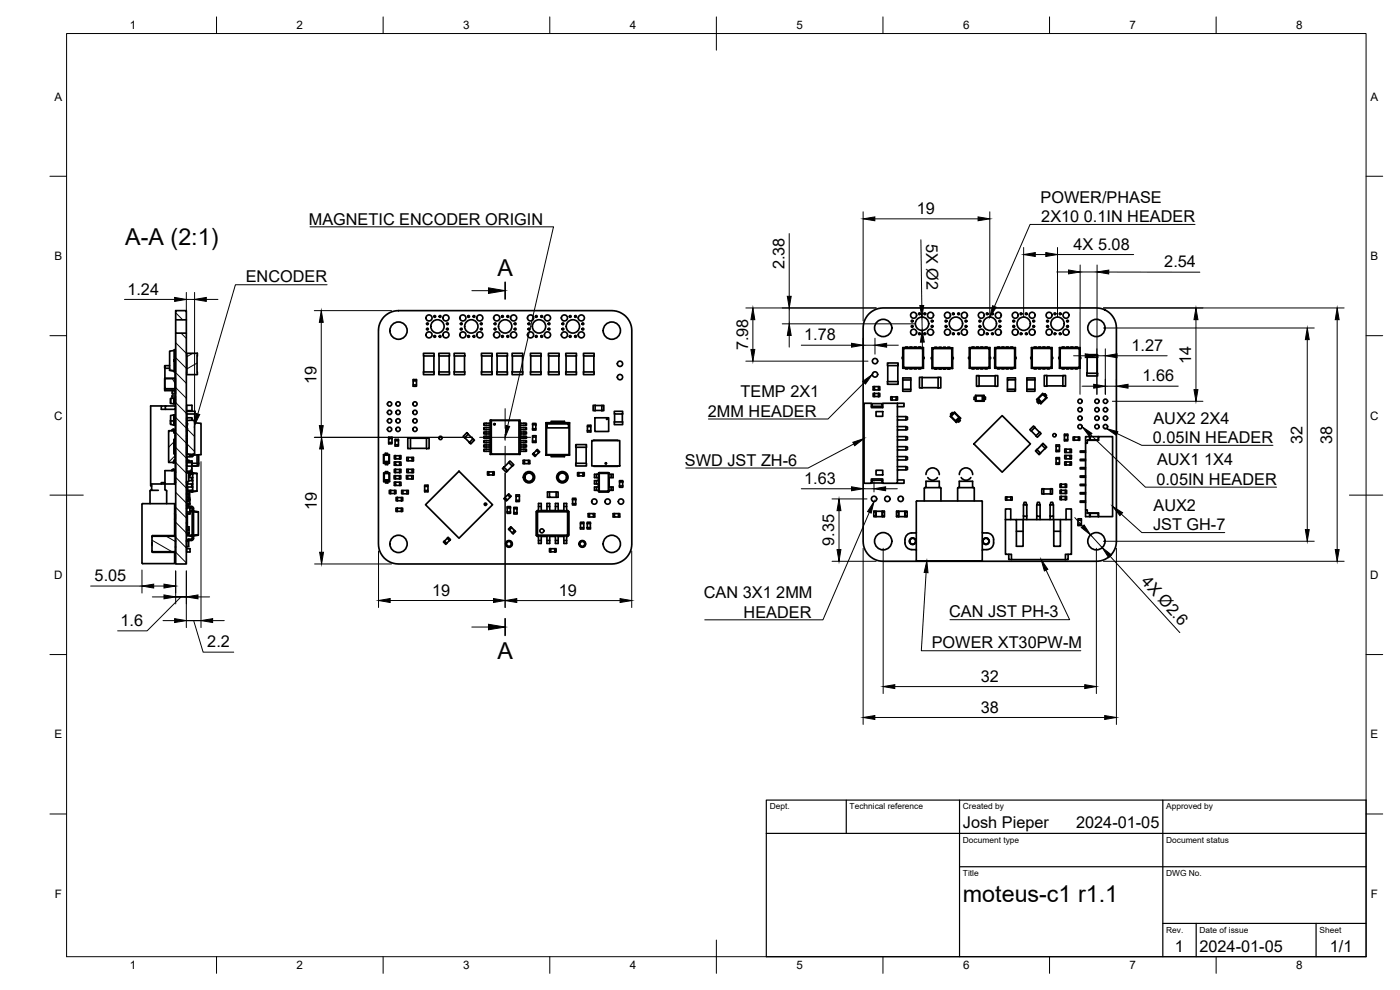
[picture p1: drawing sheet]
<svg xmlns="http://www.w3.org/2000/svg" width="420mm" height="297mm" viewBox="0 0 420 297" stroke-linecap="round" stroke-linejoin="round" font-family="sans-serif">
<defs><g id="words">
<g font-size="7">
<text x="37.6" y="73.5">A-A (2:1)</text>
<text x="149.3" y="82.7">A</text>
<text x="149.3" y="197.6">A</text>
<text x="289" y="270.6">moteus-c1 r1.1</text>
</g>
<g font-size="4.9">
<text x="275.2" y="64.2">19</text>
<text x="312.3" y="60.8">POWER/PHASE</text>
<text x="92.7" y="67.4">MAGNETIC ENCODER ORIGIN</text>
<text x="312.5" y="66.6">2X10 0.1IN HEADER</text>
<text x="277.9" y="73.1" transform="rotate(89 277.9 73.1)">5X Ø2</text>
<text x="322.2" y="74.9">4X 5.08</text>
<text x="235.4" y="80.8" transform="rotate(-90 235.4 80.8)">2.38</text>
<text x="349.4" y="80.2">2.54</text>
<text x="38.2" y="88.4">1.24</text>
<text x="73.8" y="84.7">ENCODER</text>
<text x="224.5" y="105.1" transform="rotate(-90 224.5 105.1)">7.98</text>
<text x="241.3" y="102.1">1.78</text>
<text x="339.6" y="105.4">1.27</text>
<text x="357.5" y="109.3" transform="rotate(-90 357.5 109.3)">14</text>
<text x="95" y="115.1" transform="rotate(-90 95 115.1)">19</text>
<text x="222.2" y="119.2">TEMP 2X1</text>
<text x="342.9" y="114.4">1.66</text>
<text x="212.4" y="125">2MM HEADER</text>
<text x="346.2" y="127.1">AUX2 2X4</text>
<text x="346" y="132.9">0.05IN HEADER</text>
<text x="390.9" y="133.1" transform="rotate(-90 390.9 133.1)">32</text>
<text x="399.8" y="133.1" transform="rotate(-90 399.8 133.1)">38</text>
<text x="205.6" y="139.7">SWD JST ZH-6</text>
<text x="347.2" y="139.6">AUX1 1X4</text>
<text x="241.3" y="145.2">1.63</text>
<text x="347" y="145.4">0.05IN HEADER</text>
<text x="95.1" y="153.1" transform="rotate(-90 95.1 153.1)">19</text>
<text x="346.2" y="153.2">AUX2</text>
<text x="346" y="159.1">JST GH-7</text>
<text x="250.3" y="163.8" transform="rotate(-90 250.3 163.8)">9.35</text>
<text x="28.4" y="174.4">5.05</text>
<text x="129.7" y="178.7">19</text>
<text x="167.7" y="178.7">19</text>
<text x="211.2" y="179.4">CAN 3X1 2MM</text>
<text x="342.3" y="174.7" transform="rotate(48 342.3 174.7)">4X Ø2.6</text>
<text x="223.2" y="185.3">HEADER</text>
<text x="284.9" y="185.2">CAN JST PH-3</text>
<text x="36.2" y="187.8">1.6</text>
<text x="62.2" y="194.3">2.2</text>
<text x="279.6" y="194.5">POWER XT30PW-M</text>
<text x="294.3" y="204.5">32</text>
<text x="294.3" y="213.8">38</text>
<text x="289" y="248.5">Josh Pieper</text>
<text x="323" y="248.5">2024-01-05</text>
<text x="352.6" y="285.7">1</text>
<text x="360" y="285.5">2024-01-05</text>
<text x="399.1" y="285.7">1/1</text>
</g>
<g font-size="3.5">
<text x="39" y="8.8">1</text>
<text x="89" y="8.8">2</text>
<text x="139" y="8.8">3</text>
<text x="189" y="8.8">4</text>
<text x="239" y="8.8">5</text>
<text x="289" y="8.8">6</text>
<text x="339" y="8.8">7</text>
<text x="389" y="8.8">8</text>
<text x="16.3" y="30.2">A</text>
<text x="411.3" y="30.2">A</text>
<text x="16.3" y="78">B</text>
<text x="411.3" y="78">B</text>
<text x="16.2" y="125.9">C</text>
<text x="411.2" y="125.9">C</text>
<text x="16.2" y="173.7">D</text>
<text x="411.2" y="173.7">D</text>
<text x="16.3" y="221.6">E</text>
<text x="411.3" y="221.6">E</text>
<text x="16.4" y="269.4">F</text>
<text x="411.4" y="269.4">F</text>
<text x="39" y="290.8">1</text>
<text x="89" y="290.8">2</text>
<text x="139" y="290.8">3</text>
<text x="189" y="290.8">4</text>
<text x="239" y="290.8">5</text>
<text x="289" y="290.8">6</text>
<text x="339" y="290.8">7</text>
<text x="389" y="290.8">8</text>
</g>
<g font-size="2.5">
<text x="231" y="242.9">Dept.</text>
<text x="255" y="242.9">Technical reference</text>
<text x="289" y="242.9">Created by</text>
<text x="350" y="242.9">Approved by</text>
<text x="289" y="252.8">Document type</text>
<text x="350" y="252.8">Document status</text>
<text x="289" y="262.9">Title</text>
<text x="350" y="262.9">DWG No.</text>
<text x="350" y="279.9">Rev.</text>
<text x="360" y="279.9">Date of issue</text>
<text x="396" y="279.9">Sheet</text>
</g>
</g></defs>
<!-- layer: Visible -->
<g fill="none" stroke="#000" stroke-width=".51">
<path d="M52.7 100h3.2v69.2h-3.2zM52.7 93.2h3.2v2.8h-3.2zM52.7 96v4M55.9 96v4M115.3 95l2.3-1.5 2-.3h64a6 6 0 0 1 6 6v64a6 6 0 0 1-6 6h-64a6 6 0 0 1-6-6v-64l.3-2zM260.8 94.2l2.3-1.5 1.9-.3h64a6 6 0 0 1 6 6v64a6 6 0 0 1-6 6h-64a6 6 0 0 1-6-6v-64l.4-2zM49.4 116.6h3.2M49.5 110.5v3M49.5 113.5h3M49.5 113.5l-.1 3.7h3.1M49.6 116.6v-3h2.9v3M50.9 109.7h-1.5v.8h1.5"/>
<path d="M50.9 111.1l1.4 .2M50.9 111.1l1.4 .2v.2h.3v-.2M51.2 119.7v1.2M51.2 119.6l1-.2v1.8l-1-.2zM51.6 118.9v.6M51.6 118.8h1M51.7 118.8h-.1M51.7 117.2l.1 .4M51.8 117.6v.6l.8-.1M52.2 119.4h.3v.6M52.3 105.2l.3-.1v2.9h-.3v.4h.3v2.9h-.3zM52.3 111.5h.3"/>
<path d="M52.3 108h.3v.4h-.3zM52.3 120h.3v.7h-.3zM52.5 119.8h.1M52.5 111.6v1.9M52.5 117.2v.4M52.5 113.5l.1 4.6M52.5 117.6l.1 .1M52.6 118.8h.1M52.6 119.9v.1M52.6 117.1l-.1 .1M52.6 118.9v.9M52.6 105.1v-.2h-.3v.3l-1.4 .2v5.7"/>
<path d="M56 106h3.2v6.4h-3.2zM124 114.3v-.4h1v.4M124 114.3h1v1.6h-1zM124 115.5h1M127.1 106h3.2v.8h-3.2zM127.2 106.8l-.1 5.6h3.2v-.8M127.2 111.6h3.1M130.2 106.8v4.8M131.7 106h3.2v.8h-3.2zM131.8 106.8l-.1 5.6h3.2v-.8h-3.1M134.8 106.8v4.8M136.3 106h3.2v.8h-3.2z"/>
<path d="M136.4 106.8l-.1 5.6h3.2v-.8h-3.1M139.4 106.8v4.8M144.5 106h3.2v.8h-3.2zM144.6 106.8l-.1 5.6h3.2v-.8h-3.1M147.6 106.8v4.8M149.1 106h3.2v.8h-3.2zM149.2 106.8l-.1 5.6h3.2v-.8h-3.1M152.2 106.8v4.8M153.7 106h3.2v.8h-3.2zM153.8 106.8l-.1 5.6h3.2v-.8h-3.1M156.8 106.8v4.8M159.2 106h3.2v.8h-3.2z"/>
<path d="M159.3 106.8l-.1 5.6h3.2v-.8M159.3 111.6h3.1M162.3 106.8v4.8M164.6 106h3.2v.8h-3.2zM164.7 106.8l-.1 5.6h3.2v-.8h-3.1M167.7 106.8v4.8M169.8 106h3.2v.8h-3.2zM169.9 106.8l-.1 5.6h3.2v-.8h-3.1M172.9 106.8v4.8M175.1 106h3.2v.8h-3.2zM175.2 106.8l-.1 5.6h3.2v-.8h-3.1M178.2 106.8v4.8"/>
<path d="M262 118h.4v1h-.4zM262.4 116h-.4v1h.4M262.4 116h1.6v1h-1.6zM262.4 119h1.2M262.4 118.1h1.2M263.6 118v1M263.6 118h.4v1h-.4M263.6 116v1M266.3 108.9h3.2v.8h-3.2zM266.4 109.7l-.1 5.6h3.2v-.8h-3.1M267.7 119l1.2 .1M267.7 119.1v.9"/>
<path d="M267.7 119h-.4v1h.4M268.9 119h.4v1h-.4zM269.5 109.7v4.8M270.7 107.2h.3v.4h-.3zM270.9 107.6v2.9h.9M270.9 114v-.6h2.4v.6M270.9 114h2.4v3.4h-2.4zM270.9 104.3l.3 .2M270.9 116.8h2.4M271.2 104.5h5.7v5.8h-5.7zM271.2 110.3l-.3 .2M271.8 104.3h-.9v2.9"/>
<path d="M271.8 104.1h.6v.3h-.6zM271.8 110.5h.6v.2h-.6zM272.4 110.5h.7M272.4 104.3h.7M273.1 104.1h.6v.3h-.6zM273.1 110.5h.6v.2h-.6zM273.7 110.5h.7M273.7 104.3h.7M274.4 104.1h.6v.3h-.6zM274.4 110.5h.6v.2h-.6zM275 110.5h.7M275 104.3h.7"/>
<path d="M275.7 104.1h.6v.3h-.6zM275.7 110.5h.6v.2h-.6zM276.3 104.3h.8v2.9M276.7 113.3v3.1h-.8v-3.2l5.6 .1M276.7 116.3h4.8M276.9 110.3l.2 .2M277.1 107.2h.2v.4h-.2zM277.1 107.6v2.9h-.8M277.1 104.3l-.2 .2M279.7 107.7v2.9h.8M279.7 104.4l.2 .2M279.7 107.3h-.2v.4h.2"/>
<path d="M279.7 107.3v.4M279.9 104.6h5.7v5.7h-5.7zM279.9 110.3l-.2 .3M280.5 104.4h-.8v2.9M280.5 110.5h.7v.3h-.7zM280.5 104.4v-.2h.7v.2M280.5 104.4h4.6M281.2 110.6h.6M281.5 113.2h.8v3.2h-.8zM281.8 110.5h.7v.3h-.7zM281.8 104.4v-.2h.7v.2M282.5 110.6h.6"/>
<path d="M283.1 110.5h.7v.3h-.7zM283.1 104.4v-.2h.7v.2M283.8 110.6h.6M284.4 110.5h.7v.3h-.7zM284.4 104.4v-.2h.7v.2M285.1 104.4h.8v2.9M285.6 110.3l.3 .3M285.8 107.3h.3v.4h-.3zM285.9 107.7v2.9h-.8M285.9 104.4l-.3 .2M290.7 107.2h.2v.4h-.2zM290.9 107.6v2.9h.8"/>
<path d="M290.9 104.3l.2 .2M291.1 104.5h5.8v5.8h-5.8zM291.1 110.3l-.2 .2M291.7 104.3h-.8v2.9M291.7 110.5h.7v.2h-.7zM291.7 104.1h.7v.3h-.7zM292.4 110.5h.6M292.4 104.3h.6M292.8 119.2h-.5v.7h.5M292.8 118.6v1.8M292.9 118.8h2.3v1.4h-2.3zM293 110.5h.7v.2h-.7z"/>
<path d="M293 104.1h.7v.3h-.7zM293.1 112.7h.7v3.2h-.7zM293.7 110.5h.6M293.7 104.3h.6M293.8 115.8l5.6 .1v-3.2h-.8v3.1M293.8 112.8h4.8M294.3 110.5h.7v.2h-.7zM294.3 104.1h.7v.3h-.7zM294.8 118.9h.2v1.2h-.2zM295 110.5h.6M295 104.3h.6M295.2 118.8l.1-.2v1.8"/>
<path d="M295.3 118.6h-2.5l.1 .2M295.3 119.2h.4v.7h-.4M295.6 110.5h.7v.2h-.7zM295.6 104.1h.7v.3h-.7zM296.3 104.3h.8v2.9M296.9 110.3l.2 .2M297.1 107.2h.2v.4h-.2zM297.1 107.6v2.9h-.8M297.1 104.3l-.2 .2M298.3 107.2h.3v.4h-.3zM298.5 107.6v2.9h.9M298.5 104.3l.3 .2"/>
<path d="M298.8 104.5h5.7v5.8h-5.7zM298.8 110.3l-.3 .2M299.4 104.3h-.9v2.9M299.4 104.1h.6v.3h-.6zM299.4 110.5h.6v.2h-.6zM300 110.5h.7M300 104.3h.7M300.7 104.1h.6v.3h-.6zM300.7 110.5h.6v.2h-.6zM301.3 110.5h.7M301.3 104.3h.7M302 104.1h.6v.3h-.6z"/>
<path d="M302 110.5h.6v.2h-.6zM302.3 114v-.6h2.4v.6M302.3 114h2.4v3.4h-2.4zM302.3 116.8h2.4M302.6 110.5h.7M302.6 104.3h.7M303.3 104.1h.6v.3h-.6zM303.3 110.5h.6v.2h-.6zM303.9 104.3h.8v2.9M304.5 110.3l.2 .2M304.7 107.2h.2v.4h-.2zM304.7 107.6v2.9h-.8"/>
<path d="M304.7 104.3l-.2 .2M308.2 114v-.6h2.4v.6M308.2 114h2.4v3.4h-2.4zM308.2 116.8h2.4M309.5 107.6v2.9h.9M309.5 104.3l.3 .2M309.6 107.2h-.2v.4h.2M309.6 107.2v.4M309.8 104.5h5.7v5.8h-5.7zM309.8 110.3l-.3 .2M310.4 104.3h-.9v2.9M310.4 104.1h.6v.3h-.6z"/>
<path d="M310.4 110.5h.6v.2h-.6zM311 110.5h.7M311 104.3h.7M311.1 119.9l1.3 1.2v-.2M311.5 119.9l.2-.2 .8 .9-.1 .2zM311.7 104.1h.6v.3h-.6zM311.7 110.5h.6v.2h-.6zM312.3 110.5h.7M312.3 104.3h.7M312.9 118.3l1.1 1-1.6 1.6-1.1-1zM312.9 118.3v-.2l-1.8 1.8h.2M312.9 118.1l1.3 1.2"/>
<path d="M313 104.1h.6v.3h-.6zM313 110.5h.6v.2h-.6zM313.3 118.4l.3-.3 .5 .5-.3 .3M313.6 110.5h.7M313.6 104.3h.7M314 119.3h.2l-1.8 1.8M314.2 112.7v3.2h-.8v-3.2h5.6M314.2 115.8h4.8M314.3 104.1h.6v.3h-.6zM314.3 110.5h.6v.2h-.6zM314.9 104.3h.8v2.9M315.5 110.3l.2 .2"/>
<path d="M315.7 107.2h.2v.4h-.2M315.7 107.2v.4M315.7 107.6v2.9h-.8M315.7 104.3l-.2 .2M317.9 107.6v2.9h.9M317.9 104.3l.3 .2M318 107.2h-.2v.4h.2M318 107.2v.4M318.2 104.5h5.7v5.8h-5.7zM318.2 110.3l-.3 .2M318.8 104.3h-.9v2.9M318.8 110.5h.6v.2h-.6z"/>
<path d="M318.8 104.1h.6v.3h-.6zM319 112.7h.8v3.2h-.8zM319.4 110.5h.7M319.4 104.3h.7M320.1 110.5h.6v.2h-.6zM320.1 104.1h.6v.3h-.6zM320.7 110.5h.7M320.7 104.3h.7M321.4 110.5h.6v.2h-.6zM321.4 104.1h.6v.3h-.6zM322 110.5h.7M322 104.3h.7"/>
<path d="M322.7 110.5h.6v.2h-.6zM322.7 104.1h.6v.3h-.6zM323.3 104.3h.8v2.9M323.9 110.3l.2 .2M324.1 107.2h.2v.4h-.2M324.1 107.2v.4M324.1 107.6v2.9h-.8M324.1 104.3l-.2 .2M326.2 106.4h3.2v.8h-3.2zM326.3 107.2l-.1 5.6h3.2v-.8h-3.1M329.3 107.2v4.8M48.4 121.8h-3.2v24h.3"/>
<path d="M49.6 121.8h3v1h-3zM49.6 121.8h-1.2v1h1.2M50.6 129.2h2l-.4 .1v.6h.4v1.9h-.4v4.4h.4v1.9h-.4v.6l.4 .1h-2zM51.2 127.2h.1M51.2 120.9h.1M51.2 126.3v.9M51.2 126.1v.2M51.2 126.3h1v1.3l-1-.3v-2.6l1-.2v1.8h.4v.7M51.6 129.2l.5-.4 .5 .4M51.8 138.8h.3M51.9 138.7h.4M52.1 128.8l-.6 .4"/>
<path d="M52.2 124.5h.3v2.2h-.2v.3h.3M52.2 138.1h.4v.6h-.4zM52.2 131.8h.4v4.4h-.4zM52.2 129.3h.4v.6h-.4zM52.3 127v.5h.3v-.5M52.5 129.2l-.4-.2-.3 .2M52.5 124.6v.6M52.5 120.7v.5h-.3M52.5 127.5l-.3 .1M52.5 125.7h.1M52.6 129.2v.1M52.6 120.7l-.1 .1"/>
<path d="M52.6 138h.1M52.6 125.2v1.1l-.1-.3M52.6 136.2v1.8M52.6 129.9v1.9M52.6 122.8v1.8M52.6 127.5v1.7M52.6 138.7v2.7M56 139.8l.1 .1M56 136.9l.1 .1M56 135.8h.1M56 128.9v.2M56 126.6v.1"/>
<path d="M56 134.3l.1 .2M56 134.3v.5M56 126.7v.3M56 127.6v.7M56 129v.6M56 130.2v.7M56 131.5v.7M56 132.8v.7M56 134.1v.2M56 138.4l.1 1.5M56 139.9h.1M56 132.6v.1"/>
<path d="M56 131.1h.1M56 138.3h1.6v1.6M56 135.1h.1M56 134.9h.1M56 132.4h.1M56 121.6h1.6v1.6h-1.6zM56 136.3h.5M56.1 136.3h-.1M56.1 136h-.1M56.1 139.9l-.1 1.5M56.1 124.2l-.1 2.5M56.1 124.2l-.1-.8h2.5l-.1 .8"/>
<path d="M56.1 137v1.1M56.1 137.6l-.1 .5M56.1 130.7h.1M56.1 124.2h2.3M56.1 130.7l-.1 .1M56.1 136l-.1-.6v1.5M56.1 126.2h2.3v10.1l-2.3-.1zM56.1 134.8v.6M56.1 133.5v.6M56.1 130.9v1.9M56.1 129.6v.6M56.1 128.3v.6"/>
<path d="M56.1 127v.6M56.1 138.8h1.4M56.2 137h.1M56.7 138.3v-.2h-.7v.3M57 136.9v.1M57 136.6l.9 .1-.3 .3h-1.6M57 136.3v.6M57.5 139.9h-1.4M57.5 139.8l.1 .1M57.5 138.8h.1M57.6 139.9v1.5h-1.6M57.6 138.7l-1.6 .1"/>
<path d="M57.6 138.8v1.1M57.6 138.7v.1M57.6 125.7v.2M57.6 126.1v-.7h-1.6l.1 .9M58 136.3v.3l-1-.1M58.4 126.9l1.9 .1v9.4l-2.3 .2M58.4 124.2v2.4M58.4 126.6l.1 .3M59.1 136.5v2.5M59.6 136.4v3.4h-2h1.6v-.8h-1.6M59.6 138.9v.3M115.1 136.4h1.8"/>
<path d="M115.3 136.6h1.4v2.2h-1.4zM115.3 136.6l-.2-.2v2.6l.2-.2M115.4 138.5h1.2v.2h-1.2zM115.6 136.4v-.4h.7v.4M115.6 139v.4h.7v-.4M116.6 131.6v-.4h1v.4M116.6 131.6h1v1.6h-1zM116.6 132.8h1M116.7 138.8l.2 .2h-1.8M116.7 136.6l.2-.2v2.6M118.6 132.2v-.4h1v.4M118.6 132.2h1v1.6h-1z"/>
<path d="M118.6 133.4h1M118.7 138.6h-.4v1h.4M118.7 138.6h1.6v1h-1.6zM118.7 136.7v1h-.4v-1h1.6M118.7 137.7h1.2M119.9 136.7h.4v1h-.4zM119.9 138.6v1M122.1 137.3h1.6v1h-1.6zM122.5 137.3v1M123.2 131.5v3.1h-.8v-3.2l5.6 .1M123.2 134.5h4.8M123.7 137.3h.4v1h-.4"/>
<path d="M128 131.4h.8v3.2h-.8zM139.5 131.3l1.4 1.4M140.5 130.3l-1.1 1.1-.4-.5 1.1-1.1 1.8 1.9M140.8 132.8l1.2-1.2 .4 .5-1.1 1.1zM147.1 127h-1.9v.6h1.9M147.1 128.3h-1.9v.6h1.9M147.1 129.6h-1.9v.6h1.9M147.1 130.9h-1.9v.6h1.9M147.1 132.2h-1.9v.6h1.9M147.1 133.5h-1.9v.6h1.9M147.1 134.8h-1.9v.6h1.9M147.1 126.1v10.2"/>
<path d="M147.4 126.2h8.3v10.1h-8.3zM147.4 136.3h-.3h9h-.4M152.7 138.8l-1.4 1.4M153.7 139.8l-1.1-1.1 .5-.4 1.1 1.2-1.9 1.7M155.7 126.2l.4-.1v10.2M156.1 126.1h-9l.3 .1M156.1 134.8h1.9v.6h-1.9M156.1 133.5h1.9v.6h-1.9M156.1 132.2h1.9v.6h-1.9M156.1 130.9h1.9v.6h-1.9M156.1 129.6h1.9v.6h-1.9M156.1 128.3h1.9v.6h-1.9"/>
<path d="M156.1 127h1.9v.6h-1.9M157.4 138.1h-.4v1h.4M157.4 138.1h1.6v1h-1.6zM158.6 138.1v1M159.8 132.3v.4h1v-.4M159.8 130.7h1v1.6h-1zM159.8 136.3l.3-.3 .7 .7-.3 .3zM159.8 128.7h1v.3h-1zM159.8 131.1h1M159.9 127.5v1.2M160.8 127.5h-1v-.5h1v1.7M161 135.2l-.9 .8"/>
<path d="M161.2 134.8l.8 .8-.4 .2-.6-.7zM161.7 135.8l-.9 .9M163.9 126.8v9.8h7l-.1-.2h-6.8l-.1 .2M163.9 126.8h7v9.8M163.9 126.8l.1 .2v9.4M164 127h6.8M164.2 127.2h6.4v1.2h-6.4zM165.4 136.6v.4h4v-.4M165.4 126.8v-.4h4v.4M170.9 126.8l-.1 9.6M172.8 139h3.2v.8h-3.2zM172.9 134.2v4.8"/>
<path d="M175.9 134.2h-3.1v-.8h3.2l-.1 5.6M176.3 129.2v.4h1v-.4M176.3 127.6h1v1.6h-1zM176.3 128h1M177.6 132.2h8.4v7.6h-8.4zM178.2 132.2h7.2M178.2 139.8h7.2M178.5 125.4h4.2v4.1h-4.2zM178.6 121.7v1.5h-.6v-1.6l2.6 .1M178.6 123.2h2M180.6 121.6h.6v1.6h-.6zM184.4 123.4h2.5v.8h-2.5z"/>
<path d="M184.4 124.2v3.2h2.5v-.8h-2.5M186.8 124.2v2.4M259.3 121h2.2v1.3h3.4v-1.3h4.4v24h-4.4v-1.3h-3.4v1.3h-2.2zM261.5 121.9h3.4M261.7 121.9v-.8h3v.8M262.9 123.5h2v1.4h-2zM267.7 120h1.2M269.3 137h2.6M269.3 131h2.6M269.3 125h2.6M269.3 128h2.6M269.3 134h2.6"/>
<path d="M269.3 121h2v1h-2M271.9 137v1M271.9 137l.4 .2v.6l-3 .2M271.9 131v1M271.9 131l.4 .2v.7l-3 .1M271.9 125v1M271.9 125l.4 .2v.6l-3 .2M271.9 128v1M271.9 128l.4 .2v.6l-3 .2M271.9 134v1M271.9 134l.4 .2v.6l-3 .2M285.4 124.9h-.2l1.8 1.9v-.3"/>
<path d="M286.1 124l-.3-.3-.5 .6 .3 .2M286.4 123.9l1.7 1.6-1.1 1-1.6-1.6zM286.4 123.9v-.2l1.9 1.8M286.4 123.7l-1.2 1.2M287.7 125.3l.2 .2-.9 .9-.1-.2zM287.9 125.9l.3 .3-.5 .5-.3-.3M288.1 125.5h.2l-1.3 1.3M292.9 120.2l-.1 .2h2.5l-.1-.2M300.8 124.7l8.4 8.5-8.4 8.5-8.5-8.5zM309.5 129.3l1.8 1.9 1.1-1.1-.4-.4-1.1 1M310.2 127.8l.4 .4-1.1 1.2-.4-.5zM310.6 128.3l1.4 1.4"/>
<path d="M310.7 135.3l.5-.4 1.1 1.1-.4 .4zM311.5 120.3l-.3 .3 .5 .5 .3-.3M312.6 133.5l-1.4 1.4M313.7 134.5l-1.1-1 .4-.5 1.1 1.2-1.8 1.8M316.9 133.9v-.4h1v.4M316.9 133.9h1v1.6h-1zM316.9 137.7v-.4h1v.4M316.9 137.7h1v1.6h-1zM316.9 135.1h1M316.9 138.9h1M319.4 130.7v-.4h1v.4M319.4 130.7h1v1.6h-1z"/>
<path d="M319.4 131.9h1M319.6 136.7h1.5v1h-1.5zM319.9 134.8h-.3v1h.3M319.9 134.8h1.6v1h-1.6zM319.9 138.6h1.2M319.9 138.6v1M319.9 138.6h-.3v1h.3M319.9 136.7v1M319.9 139.5h1.2M321.1 136.7h.4v1h-.4M321.1 138.6h.4v1h-.4zM321.1 134.8v1"/>
<path d="M322.1 131.1h.4v1h-.4zM322.5 131.1h1.1M322.5 132.1h1.1M323.6 131.1h.4v1h-.4zM325.8 135.3h-1.6v.4h1.6M325.8 137.8h-1.6v.4h1.6M326.3 132.1h3.4v-1.1h4.2v24h-4.2v-1.1h-3.4v-.9h-.5v-20h.5zM327 131v1M327.2 131v1M329.6 131l.1 1.1M329.6 132l-3.3 .1M329.7 131h-3.9v2"/>
<path d="M47.5 147.1l-2.4 .1-.1 3.9M49.5 145.2h-4v1.7l-.2 .2M49.5 145.2v1.7l.2 .2M49.5 144.8h-1.1v.4M49.5 145.2h2.9M49.8 147.1l.2 .2v3.8M51.6 141.2a.5 .5 0 0 1 .6-.4 .5 .5 0 0 1 .4 .6M51.8 141.2l.3-.2 .4 .2M52.1 140.8l-.6 .4M52.4 141.2v4M52.4 141.2h-2.9v4M52.4 154.2h.2v1.6h-.2"/>
<path d="M52.4 141.2l.2 .2M52.6 141.4v3.6l-.2 .2M52.6 141.7h.1M52.6 144.7h.1M55.9 141.8l.7 .2v2.4l-.7 .2M56 154.2v.9h.2M56 158.1v1.8M56 157l.1 .1M56 150.3h.7M56 148.4l.1 .9-.1-1.7h.9v1.6h-.2v-.8M56 149.1l.1 .1M56 141.4l.1 .3h1.5v-.3"/>
<path d="M56 152h1v1.6h-1M56 152v.4M56 153.6v.4M56 157v.1M56 152.4v.2M56 154v.2M56 146.1v1h1.8M56 146.1h1.8M56 145.2h1.8M56 151.8v-.7h.4v.7M56 153.6h.1M56 144.6v.6"/>
<path d="M56 156.8v.2M56 151.7l.1 .3M56 158.8h.7M56 149.8l.1 .1M56 148.2h.7v.2M56 145.2v.6h.2M56 145.8v.3M56 152.4v1.2M56 141.8h1M56.1 141.8h-.1M56.1 157.1l-.1 1M56.1 156.7l-.1 .1"/>
<path d="M56.1 157.1v1h.5M56.1 156.7h.1M56.1 150h.5M56.1 159.2l-.1 1h.7v-.3M56.1 158l-.1 .1M56.2 147.1v.3l1.3 .2v-.2l-1.3-.1M56.2 145.2v.9M56.2 154.2v3.9M56.3 144.5v.7M56.3 146.1v1M56.4 151.1h.6v.4h-.6M56.4 151.7l.2 .3 1.3 .1 .2 1.1"/>
<path d="M56.6 143.3h1.2M56.6 144.2h1.2M56.6 142.8h.4M56.7 158v1M56.7 149.5v-.2h-.6l-.1 1.8M56.7 149.8v.1M56.7 149.4v1.1l-.7-.1M56.7 159.9h.1M56.7 159v.9M56.7 148.4v.1M56.7 149.5h.3v1.6M56.7 149.9h.3"/>
<path d="M57 141.8h.1M57 152.4v.2M57 154v.2h-1M57 142.8h.1M57 142.3h.8M57.5 152.4h-1.5M57.5 152.3l.2 .3v.9l-.7 .1v.4h-1M57.5 141.8v.2h-.5M57.5 141.8h.3v.2h-.3v.3M57.5 147.1v.3h.3v.2h-.3M57.5 143.3v.9M57.5 145.2v.9"/>
<path d="M57.5 141.8h-.5v1M57.8 141.9l1.3 .1v5.4l-1.3 .2M58.1 153.2l-1.1 .1M58.1 153.5v7.1h-.4v.4l-1.5-.3v-.5M58.1 153.2v.3h-.4v7.1l-1.5-.1M58.1 153.3l1.4 .4-1.4-.1M59.1 142.1l-1.3-.1v5.4M59.1 147.3l-1.3 .1M59.5 153.7v6.9l-1.4 .2M115.1 141.9h1.8M115.3 142.1h1.5v2.2h-1.5zM115.3 142.1l-.2-.2v2.6l.2-.2"/>
<path d="M115.4 144h1.2v.2h-1.2zM115.7 141.9v-.4h.7v.4M115.7 144.5v.4h.7v-.4M116.8 144.3l.1 .2h-1.8M116.8 142.1l.1-.2v2.6M116.8 147.1l.4 .1v.9h-.4zM117.2 147.1l1.2 .1M117.2 148.1h1.2M118.3 140.8l.4 .1v.9h-.4zM118.4 147.1h.4v1h-.4zM118.7 142.8v.9M118.7 143.7h1.2"/>
<path d="M118.7 144.7h-.4v1h.4M118.7 144.7h1.6v1h-1.6zM118.7 140.8l1.2 .1M118.7 141.8h1.2M119.2 152.5h1.2M119.2 152.5v1M119.2 152.5h-.4v1h.4M119.2 153.4h1.2M119.3 149.3v1h-.4v-1h1.6M119.3 150.2h1.2M119.9 142.7h.4v1h-.4zM119.9 142.8l-1.6-.1v1h.4"/>
<path d="M119.9 140.8h.4v1h-.4zM119.9 144.7v1M120.4 152.5h.4v1h-.4zM120.5 149.3h.4v1h-.4zM120.5 147.2h1.6v1h-1.6zM120.9 147.2v1M122 142.7h1.6v1h-1.6zM122.1 140.8h1.6v1h-1.6zM122.1 147.2h.4v1h-.4M122.4 142.7v1M122.5 140.8v1M123.6 142.7h.4v1h-.4"/>
<path d="M123.7 140.8h.4v1h-.4M127.4 147.2v.4h1v-.4M127.4 145.6h1v1.6h-1zM127.4 146h1M127.7 151.4l10.1-10 10 10-10 10.1zM146.3 141.5l.4 .1v.9h-.4zM146.7 141.5l1.2 .1M146.7 142.5h1.2M147.9 141.5h.4v1h-.4zM151.2 140.2l1.2 1.1-.5 .4-1.1-1.1zM151.3 149.5l1.1-1 .7 .7-1.1 1.1zM151.5 149.3l.8 .7"/>
<path d="M152.2 152h1v.4h-1zM152.2 152.4v1.6h1v-.4h-1M152.4 148.5l.3-.3 .7 .7-.3 .3M152.6 158.8l.7-.7 1.1 1.1-.7 .7zM153.2 152.4v1.2M153.6 158.3l-.7 .7M154.2 152.2h1v.4h-1zM154.2 152.6v1.6h1v-.4M154.2 153.8h1M154.4 159.2l.3 .3-.7 .7-.3-.3M154.9 148.9v-.4h1v.4M154.9 148.9h1v1.6h-1z"/>
<path d="M154.9 150.1h1M155.2 152.6v1.2M161.1 153.6v6.9l.2-.1M161.4 153.3h8.9l-.1 .3h-8.7zM161.4 153.3l-.3 .3M161.5 153.6h-.4M161.6 151.1h.8v2.1h1.7v-2.1h.9v2.1h1.7v-2.1h.8v2.1h1.7v-2.1h.9v2.1h.3l.3 .3v7.1l-.3 .4h-.3v2.1h-.9v-2.1h-1.7v2.1h-.8v-2.1h-1.7v2.1h-.9v-2.1h-1.7v2.1h-.8v-2.1h-.3l-.4-.4v-7.1l.4-.3h.3zM161.6 152h.8M164.1 152h.9M164.9 147.6h-.6v1.6h.6M164.9 147.6h2.6v1.6h-2.6zM166.7 152h.8"/>
<path d="M166.9 147.6v1.6M169.2 152h.9M170.2 153.6v7h-8.7l-.2-6.9M170.3 153.3l.3 .3-.3 .1M170.6 153.6v6.9M171.8 151.1h1v.4h-1zM171.8 149.9h1M171.8 149.9v-.4h1v.4M171.9 149.9v1.2M172.8 149.9v1.2M173.7 141.8v1h-.4v-1h1.6M173.7 142.8h1.2"/>
<path d="M174.2 158.3v.4h1v-.4M174.2 156.7h1v1.6h-1zM174.2 157.1h1M174.9 141.8h.4v1h-.4zM176.2 158.3h1v.4h-1zM176.2 157.1v-.4h1v1.6M176.2 157.1h1M176.3 157.1v1.2M176.5 154.1h1.6v1h-1.6zM176.9 154.1v1M178.1 154.1h.4v1h-.4M178.4 142.3h1.2l.2-.5h2.8l.2 .5h1.2v1h-1.2v2.8h1.2v1h-1.2l-.2 .5h-2.8l-.2-.5h-1.2v-1h1.2v-.9h-1.2v-1h1.2v-.9h-1.2z"/>
<path d="M179 142.3v1M179 144.2v1M179 146.1v1M179.7 142v5.4l.1 .2h2.8l.2-.2M179.7 142l.1 .1M179.8 141.9h2.8M179.8 147.3l-.1 .1M179.9 142v5.4l2.7-.1v-5.2M179.9 147.4l-.1 .2M182.5 147.4l.1 .2M182.6 141.9l-.1 .1h-2.8M182.6 141.9l.2 .1"/>
<path d="M182.6 147.3l.2 .1M182.8 142h-.3M182.8 142v5.4M183.4 142.3v1M183.4 146.1v1M184.4 154.1h-.4v1h.4M184.4 154.1h1.6v1h-1.6zM185.6 154.1v1M185.9 144.2h1v.4h-1zM185.9 145.8v.4h1v-.4M185.9 144.6v1.2M185.9 145.8h1"/>
<path d="M186.9 144.6v1.2M261.5 144.1h3.4M261.7 144.1v.8h3v-.8M262.4 153.4l-.2 1.6 .2-.2h.4M262.4 153.4v.2h.4M262.4 155h.4M262.4 153.4h.4M262.8 153.4h1.9M262.8 153.4l.1 1.6M262.9 141.1h2v1.4h-2zM262.9 153.4v1.6h1.8M264.7 153.4l.1 1.6"/>
<path d="M264.7 153.4h.6M264.8 153.4v1.6M264.8 154.8h.5v.2M265.3 153.4v.2h-.5M265.3 153.4l.1 1.6h-.6M269.2 153.4v.2h.4M269.2 155h.5M269.3 140h2.6M269.3 144h2v1h-2M269.6 153.4v1.6M269.6 153.4l.1 1.6M269.6 154.8h-.4v.2"/>
<path d="M269.6 153.4h-.6l.2 1.6M269.7 155h1.9M269.7 153.4h1.8v1.6M271.5 153.4l.1 1.6M271.6 153.6h.5l.1-.2-.1 1.6M271.6 154.8h.5v.2M271.6 155h.5M271.6 153.4h.5M271.9 140v1M271.9 140l.4 .2v.7l-3 .1M274.8 159.9a2.46 2.46 0 0 0-2.5 .5 2.46 2.46 0 0 0-.7 2.5 2.04 2.04 0 0 0 2 2h1.2M275 159.7l-.2 .2"/>
<path d="M277.4 146.5v3.8M277.7 146.3l.2-.2v-1.7h4v1.7l.2 .2M277.9 142.4a2 2 0 0 1 2-2 2 2 0 0 1 2 2M278.5 143.3a1.7 1.7 0 0 0 2.8 0M282.4 146.5v3.8M282.4 146.5l-.2-.2h-4.6l-.2 .2M287.4 146.5v3.8M287.9 142.4a2 2 0 0 1 2-2 2 2 0 0 1 2 2M288.5 143.3a1.7 1.7 0 0 0 2.9 0M291.9 146.1v-1.7h-4v1.7l-.2 .2M291.9 146.1l.2 .2M292.4 146.5l-.2-.2h-4.6l-.2 .2"/>
<path d="M292.4 146.5v3.8M294.6 150.3h-19.5l-.1 17.8 .2 .2h19.4M294.6 150.3l.2 .2v17.6l-.2 .2M294.8 159.7l.2 .2a2.44 2.44 0 0 1 2.5 .5 2.44 2.44 0 0 1 .7 2.5 2 2 0 0 1-2 2h-1.2l-.2 .2M301.8 155.9v-3.2h1.5v3.2M301.8 155.9v10.4h1.8v1.6h16.1M301.8 155.9h3.2v8h2v-8h14.5M301.8 149.1h.4v1h-.4zM302.2 150l1.2 .1M302.2 149.1h1.2M303.4 149.1h.4v1l-.4-.1zM305 155.9h2"/>
<path d="M305 159.4h2M307.1 151.5v3.4h1v1M307.1 154.9v1M308.1 151.5l-.2-.8h-.5l-.3 .8h1v3.4M311.1 151.5v3.4h1v1M311.1 154.9v1M312.1 151.5l-.2-.8h-.5l-.3 .8h1v3.4M312.7 146.6l.5 .1v1.5h-.5zM313.2 146.6l2.1 .1M313.2 148.2h2.1M315.2 151.5l.2-.8h.5l.2 .8h-.9v3.4M315.3 146.6h.5v1.6h-.5z"/>
<path d="M316.1 151.5v3.4h-.9v1M316.1 154.9v1M316.3 155.9v8h1.9v-8M316.3 159.4h1.9M318.1 145.3h.4v.9h-.4zM318.1 147.1h.4v1h-.4zM318.5 146.2h1.2M318.5 148.9l1.2 .1M318.5 149v.9M318.5 148.9h-.4v1h.4M318.5 145.3h1.2M318.5 149.9h1.2"/>
<path d="M318.5 147.1h1.2M319.7 145.3h.4v.9h-.4zM319.7 148.9h.4v1h-.4zM319.7 147.1h.4v1l-1.6-.1M319.7 147.1v.9M319.9 155.9v-3.2h1.6v3.2M321.5 155.9v10.4h-1.8v1.6M323.5 157.3v.4h1v-.4M323.5 155.7h1v1.6h-1zM323.5 156.1h1M325.8 150.3h-1.6v.4h1.6M325.8 140.3h-1.6v.4h1.6"/>
<path d="M325.8 142.8h-1.6v.4h1.6M325.8 145.3h-1.6v.4h1.6M325.8 147.8h-1.6v.4h1.6M325.8 153v2h1.2M326.3 153.9l3.3 .1v1M327 154v1h.2M327.2 154v1h2.4M329.6 155h.1M329.7 153.9l-.1 .1M45.6 162.8v.8M45.6 165.3l.2 .4M45.6 161l7-.1v4.6h-6.9z"/>
<path d="M45.8 160.7h6.8v.2M45.8 160.7l-.2 .4M52.4 160.7v-9.6l-9.7 .1v17.8l9.7 .1v-3.4M52.6 165.5v.2h-6.8M52.6 164.1h.1M52.6 162.3h.1M55.9 164.1h.1M56 162.3l.6 .2v1.4l-.6 .2zM56 165.6h.1M56 164.6v1M56 165.6h1M56 164.6h1"/>
<path d="M56.1 164.6h-.1M57 164.6h.1M57 165.6h.1M57 164.6v1M58.1 160.6v.4h-.4l-.1 .7-1.3 .1-.4 .5M58.1 161l-.2 1-1.3 .1-.2 .3M59.5 160.4l-1.4 .1M133.4 162.3l-.3 .3 .7 .7 .3-.3M133.4 162.4l.7 .6M134.2 161.5l-.8 .8M134.5 161.2l.7 .7-.3 .3-.7-.7zM134.9 162.2l-.9 .8"/>
<path d="M161.1 160.5l.3 .3 .1-.2M161.6 162.2h.8M164.1 162.2h.9M165.3 164.6h1.2M165.3 164.6v1M165.3 164.6h-.4v1h.4M165.3 165.6h1.2M166.5 164.6h.4v1h-.4zM166.7 162.2h.8M169.2 162.2h.9M170.2 160.6l.1 .2h-8.9M170.3 160.4l.3 .1-.3 .3"/>
<path d="M274.8 162v.8M274.8 164.9l.2 .2M274.8 161.9a1.01 1.01 0 0 0-1.5-.3 1.01 1.01 0 0 0 0 1.6 1.01 1.01 0 0 0 1.5-.4M295.2 161.7a1.07 1.07 0 0 1 1.7 .3 1.07 1.07 0 0 1-.9 1.5 1.07 1.07 0 0 1-1-1.4zM302.7 166.3v1.6h.9M320.5 166.3v1.6h-.8"/>
<circle cx="119.6" cy="99.2" r="2.59"/>
<circle cx="128.3" cy="98.7" r=".26"/>
<circle cx="128.3" cy="97.2" r=".26"/>
<circle cx="128.7" cy="95.4" r=".91"/>
<circle cx="130.5" cy="95" r=".26"/>
<circle cx="131.3" cy="97.9" r="2"/>
<circle cx="132.1" cy="95" r=".26"/>
<circle cx="133.8" cy="95.4" r=".91"/>
<circle cx="134.3" cy="97.2" r=".26"/>
<circle cx="134.3" cy="98.7" r=".26"/>
<circle cx="138.4" cy="98.7" r=".26"/>
<circle cx="138.4" cy="97.2" r=".26"/>
<circle cx="138.9" cy="95.4" r=".91"/>
<circle cx="140.6" cy="95" r=".26"/>
<circle cx="141.4" cy="97.9" r="2"/>
<circle cx="142.3" cy="95" r=".26"/>
<circle cx="144" cy="95.4" r=".91"/>
<circle cx="144.5" cy="97.2" r=".26"/>
<circle cx="144.5" cy="98.7" r=".26"/>
<circle cx="148.6" cy="97.2" r=".26"/>
<circle cx="148.6" cy="98.7" r=".26"/>
<circle cx="149.1" cy="95.4" r=".91"/>
<circle cx="150.8" cy="95" r=".26"/>
<circle cx="151.6" cy="97.9" r="2"/>
<circle cx="152.4" cy="95" r=".26"/>
<circle cx="154.1" cy="95.4" r=".91"/>
<circle cx="154.6" cy="98.7" r=".26"/>
<circle cx="154.6" cy="97.2" r=".26"/>
<circle cx="158.8" cy="98.7" r=".26"/>
<circle cx="158.8" cy="97.2" r=".26"/>
<circle cx="159.2" cy="95.4" r=".91"/>
<circle cx="161" cy="95" r=".26"/>
<circle cx="161.8" cy="97.9" r="2"/>
<circle cx="162.6" cy="95" r=".26"/>
<circle cx="164.3" cy="95.4" r=".91"/>
<circle cx="164.8" cy="98.7" r=".26"/>
<circle cx="164.8" cy="97.2" r=".26"/>
<circle cx="168.9" cy="97.2" r=".26"/>
<circle cx="168.9" cy="98.7" r=".26"/>
<circle cx="169.4" cy="95.4" r=".91"/>
<circle cx="171.1" cy="95" r=".26"/>
<circle cx="171.9" cy="97.9" r="2"/>
<circle cx="172.7" cy="95" r=".26"/>
<circle cx="174.5" cy="95.4" r=".91"/>
<circle cx="174.9" cy="98.7" r=".26"/>
<circle cx="174.9" cy="97.2" r=".26"/>
<circle cx="183.6" cy="99.2" r="2.59"/>
<circle cx="265.1" cy="98.4" r="2.59"/>
<circle cx="273.7" cy="97.9" r=".26"/>
<circle cx="273.7" cy="96.3" r=".26"/>
<circle cx="274.2" cy="99.7" r=".9"/>
<circle cx="274.2" cy="94.6" r=".9"/>
<circle cx="275.9" cy="94.1" r=".26"/>
<circle cx="276.7" cy="97.1" r="2"/>
<circle cx="277.5" cy="94.1" r=".26"/>
<circle cx="279.3" cy="99.7" r=".9"/>
<circle cx="279.3" cy="94.6" r=".9"/>
<circle cx="279.7" cy="96.3" r=".26"/>
<circle cx="279.7" cy="97.9" r=".26"/>
<circle cx="283.9" cy="96.3" r=".26"/>
<circle cx="283.9" cy="97.9" r=".26"/>
<circle cx="284.3" cy="94.6" r=".9"/>
<circle cx="284.3" cy="99.7" r=".9"/>
<circle cx="286.1" cy="94.1" r=".26"/>
<circle cx="286.9" cy="97.1" r="2"/>
<circle cx="287.7" cy="94.1" r=".26"/>
<circle cx="289.4" cy="99.7" r=".9"/>
<circle cx="289.4" cy="94.6" r=".9"/>
<circle cx="289.9" cy="96.3" r=".26"/>
<circle cx="289.9" cy="97.9" r=".26"/>
<circle cx="294.1" cy="96.3" r=".26"/>
<circle cx="294.1" cy="97.9" r=".26"/>
<circle cx="294.5" cy="99.7" r=".9"/>
<circle cx="294.5" cy="94.6" r=".9"/>
<circle cx="296.3" cy="94.1" r=".26"/>
<circle cx="297.1" cy="97.1" r="2"/>
<circle cx="297.8" cy="94.1" r=".26"/>
<circle cx="299.6" cy="99.7" r=".9"/>
<circle cx="299.6" cy="94.6" r=".9"/>
<circle cx="300" cy="96.3" r=".26"/>
<circle cx="300" cy="97.9" r=".26"/>
<circle cx="304.2" cy="96.3" r=".26"/>
<circle cx="304.2" cy="97.9" r=".26"/>
<circle cx="304.7" cy="99.7" r=".9"/>
<circle cx="304.7" cy="94.6" r=".9"/>
<circle cx="306.4" cy="94.1" r=".26"/>
<circle cx="307.2" cy="97.1" r="2"/>
<circle cx="308" cy="94.1" r=".26"/>
<circle cx="309.8" cy="99.7" r=".9"/>
<circle cx="309.8" cy="94.6" r=".9"/>
<circle cx="310.2" cy="96.3" r=".26"/>
<circle cx="310.2" cy="97.9" r=".26"/>
<circle cx="314.4" cy="96.3" r=".26"/>
<circle cx="314.4" cy="97.9" r=".26"/>
<circle cx="314.8" cy="99.7" r=".9"/>
<circle cx="314.8" cy="94.6" r=".9"/>
<circle cx="316.6" cy="94.1" r=".26"/>
<circle cx="317.4" cy="97.1" r="2"/>
<circle cx="318.2" cy="94.1" r=".26"/>
<circle cx="319.9" cy="99.7" r=".9"/>
<circle cx="319.9" cy="94.6" r=".9"/>
<circle cx="320.4" cy="96.3" r=".26"/>
<circle cx="320.4" cy="97.9" r=".26"/>
<circle cx="329" cy="98.4" r="2.59"/>
<circle cx="128.7" cy="100.5" r=".91"/>
<circle cx="130.5" cy="100.9" r=".26"/>
<circle cx="132.1" cy="100.9" r=".26"/>
<circle cx="133.8" cy="100.5" r=".91"/>
<circle cx="138.9" cy="100.5" r=".91"/>
<circle cx="140.6" cy="100.9" r=".26"/>
<circle cx="142.3" cy="100.9" r=".26"/>
<circle cx="144" cy="100.5" r=".91"/>
<circle cx="149.1" cy="100.5" r=".91"/>
<circle cx="150.8" cy="100.9" r=".26"/>
<circle cx="152.4" cy="100.9" r=".26"/>
<circle cx="154.1" cy="100.5" r=".91"/>
<circle cx="159.2" cy="100.5" r=".91"/>
<circle cx="161" cy="100.9" r=".26"/>
<circle cx="162.6" cy="100.9" r=".26"/>
<circle cx="164.3" cy="100.5" r=".91"/>
<circle cx="169.4" cy="100.5" r=".91"/>
<circle cx="171.1" cy="100.9" r=".26"/>
<circle cx="172.7" cy="100.9" r=".26"/>
<circle cx="174.5" cy="100.5" r=".91"/>
<circle cx="186.1" cy="109.2" r=".79"/>
<circle cx="186.1" cy="113.2" r=".79"/>
<circle cx="262.6" cy="108.3" r=".79"/>
<circle cx="262.6" cy="112.3" r=".79"/>
<circle cx="275.9" cy="100.1" r=".26"/>
<circle cx="277.5" cy="100.1" r=".26"/>
<circle cx="286.1" cy="100.1" r=".26"/>
<circle cx="287.7" cy="100.1" r=".26"/>
<circle cx="296.3" cy="100.1" r=".26"/>
<circle cx="297.8" cy="100.1" r=".26"/>
<circle cx="306.4" cy="100.1" r=".26"/>
<circle cx="308" cy="100.1" r=".26"/>
<circle cx="316.6" cy="100.1" r=".26"/>
<circle cx="318.2" cy="100.1" r=".26"/>
<circle cx="116.9" cy="126.3" r=".65"/>
<circle cx="116.9" cy="123.7" r=".65"/>
<circle cx="116.9" cy="121.2" r=".65"/>
<circle cx="116.9" cy="128.8" r=".65"/>
<circle cx="119.5" cy="126.3" r=".65"/>
<circle cx="119.5" cy="123.7" r=".65"/>
<circle cx="119.5" cy="128.8" r=".65"/>
<circle cx="119.5" cy="121.2" r=".65"/>
<circle cx="124.5" cy="126.3" r=".65"/>
<circle cx="124.5" cy="123.7" r=".65"/>
<circle cx="124.5" cy="121.2" r=".65"/>
<circle cx="124.5" cy="128.8" r=".65"/>
<circle cx="132.2" cy="131.4" r=".5"/>
<circle cx="148.4" cy="127.3" r=".22"/>
<circle cx="181.8" cy="139" r=".2"/>
<circle cx="182.1" cy="125.7" r=".1"/>
<circle cx="316.5" cy="130.6" r=".5"/>
<circle cx="324.1" cy="128" r=".65"/>
<circle cx="324.1" cy="125.5" r=".65"/>
<circle cx="324.1" cy="122.9" r=".65"/>
<circle cx="324.1" cy="120.4" r=".65"/>
<circle cx="329.2" cy="125.5" r=".65"/>
<circle cx="329.2" cy="122.9" r=".65"/>
<circle cx="329.2" cy="120.4" r=".65"/>
<circle cx="329.2" cy="128" r=".65"/>
<circle cx="331.8" cy="128" r=".65"/>
<circle cx="331.8" cy="125.5" r=".65"/>
<circle cx="331.8" cy="120.4" r=".65"/>
<circle cx="331.8" cy="122.9" r=".65"/>
<circle cx="145.7" cy="151.3" r=".35"/>
<circle cx="158.8" cy="143.2" r="1.49"/>
<circle cx="158.8" cy="143.2" r="1.24"/>
<circle cx="158.8" cy="143.2" r="1.7"/>
<circle cx="162.6" cy="159.3" r=".6"/>
<circle cx="168.8" cy="143.2" r="1.24"/>
<circle cx="168.8" cy="143.2" r="1.49"/>
<circle cx="168.8" cy="143.2" r="1.7"/>
<circle cx="178.4" cy="150.5" r=".79"/>
<circle cx="182.4" cy="150.5" r=".79"/>
<circle cx="186.4" cy="150.5" r=".79"/>
<circle cx="262.3" cy="149.7" r=".79"/>
<circle cx="266.3" cy="149.7" r=".79"/>
<circle cx="270.3" cy="149.7" r=".79"/>
<circle cx="119.6" cy="163.2" r="2.59"/>
<circle cx="152.7" cy="163.2" r=".73"/>
<circle cx="152.7" cy="163.2" r=".9"/>
<circle cx="152.7" cy="163.2" r="1.01"/>
<circle cx="174.8" cy="163.2" r=".73"/>
<circle cx="174.8" cy="163.2" r=".9"/>
<circle cx="174.8" cy="163.2" r="1.01"/>
<circle cx="183.6" cy="163.2" r="2.59"/>
<circle cx="265.1" cy="162.4" r="2.59"/>
<circle cx="273.9" cy="162.4" r=".9"/>
<circle cx="295.9" cy="162.4" r=".9"/>
<circle cx="329" cy="162.4" r="2.59"/>
</g>
<g fill="#000">
<circle cx="56" cy="127" r=".25"/>
<circle cx="56" cy="128.7" r=".25"/>
<circle cx="56" cy="127.5" r=".25"/>
</g>
<!-- layer: BORDER -->
<g fill="none" stroke="#000" stroke-width=".3">
<path d="M20 10.1h390v276.9h-390zM65 5.1v5M115 5.1v5M165 5.1v5M215 5.1v10M265 5.1v5M315 5.1v5M365 5.1v5M15 52.9h5M410 52.9h5M15 100.7h5M410 100.7h5"/>
<path d="M15 148.6h10M405 148.6h10M15 196.4h5M410 196.4h5M15 244.2h5M410 244.2h5M65 287v5M115 287v5M165 287v5M215 282.1v9.9M265 287v5M315 287v5"/>
<path d="M365 287v5"/>
</g>
<!-- layer: TITLEBLOCK -->
<path d="M230 240.1h180v46.9h-180zM230 250h180M254 240.1v9.9M288 240.1v46.9M349 240.1v46.9M288 260.1h122M349 277.1h61M359 277.1v9.9M395 277.1v9.9" fill="none" stroke="#000" stroke-width=".36"/>
<!-- layer: FD_Dimensions -->
<g fill="none" stroke="#000" stroke-width=".3">
<path d="M236.9 70.1v18.8M259 63.5v32.8M262.6 65.7h30.9M276.4 72l.2 19.7M297.1 63.5v31.5M307.2 74.3v20.7M310.7 76.4h3.2M317.4 74.3v20.7M317.4 76.4h22.8M324.2 79.5l-.1 38.8M329.2 79.5v38.8M37.4 89.8h15"/>
<path d="M55.9 87.7v6.2M55.9 89.8h2.5M58.4 87.7v36.4M61.9 89.8h3.5M94.3 93.2h23.2M96.4 96.7v31M223.8 92.4h39.2M226 95.9v8.9M234.8 97.2h39.8M236.9 92.4v4.8M276.7 95.2l.1 4M317.2 81.6h3.5"/>
<path d="M324.2 81.6h5M331.2 92.4h72.2M331.2 98.4h63.2M332.8 81.6l27.3 .1M358.9 95.9v21M401.3 95.9v69M223.8 108.4h36.7M236.9 100.7v3.4M240.5 103.6h15M259 101.5v3.2M259 103.6h3.6M262.6 101.5v4.8"/>
<path d="M266.1 103.6h3.5M276.8 102.7l.1 3.5M322.2 106.8h3.5M324.7 115.9h3.5M329.2 104.7v13.6M329.2 106.8h2.5M331.7 104.7v13.6M331.7 115.9h3.3M335 113.8v1.4M335.2 106.8h15.1M338.5 115.9h15.1M392.3 101.9v57"/>
<path d="M60.3 138.5v49.8M94.3 131.2h47.6M96.5 134.7v31M333.8 120.4h27.2M151.6 141.9v40.4M240.5 146.6h15M249.7 149.7h10.5M251.8 153.2v11.7M259 146.6h3.3M262.3 144.6v3M265.8 146.6h3.5M322.6 155.3l2.3 2.6"/>
<path d="M27.2 175.8h15.4M42.6 171v6.9M45.7 179.1h3.5M46.1 175.8h3.1M52.7 179.1h3.2h-3.2M52.7 171.3v9.9M54.3 179.1l-10.1 10.2h-8.9M55.9 171.3v17M59.4 179.1h3.5M94.4 169.2h23.1M113.6 165.3v17M189.6 165.3v17"/>
<path d="M249.7 168.4h13.3M259 164.5v52.9M265 164.5v43.6M327.3 160.5l3.5 3.8M329 164.5v43.6M331.2 168.4h72.2M331.2 162.4h63.2M333.2 166.9l20.9 22.9M335 164.5v52.9M48.9 186.2h3.5M55.9 186.2h4.4h-4.4M58.1 186.2l2.9 9.5h9.1"/>
<path d="M63.8 186.2h3.5M117.1 180.2h31M155.1 180.2h31M262.6 215.3h68.9M268.5 206h57"/>
</g>
<g fill="#000" stroke="#000" stroke-width=".3">
<path d="M259 65.7l3.6-.6v1.1zM293.5 65.1l3.6 .6-3.6 .5zM307.2 76.4l3.5-.6v1.1zM313.9 75.8l3.5 .6-3.5 .5zM52.4 89.2l3.5 .6-3.5 .6zM58.4 89.8l3.5-.6v1.2zM96.4 93.2l.6 3.5h-1.2zM226 92.4l.5 3.5h-1.1zM236.3 88.9h1.1l-.5 3.5zM276.1 91.7h1.1l-.5 3.5zM320.7 81l3.5 .6-3.5 .6zM329.2 81.6l3.6-.6-.1 1.2z"/>
<path d="M358.9 92.4l.6 3.5h-1.2zM401.3 92.4l.6 3.5h-1.2zM225.4 104.8h1.1l-.5 3.6zM236.9 97.2l.5 3.5h-1.1zM255.5 103l3.5 .6-3.5 .6zM262.6 103.6l3.5-.6v1.2zM276.8 99.2l.6 3.4-1.2 .1zM325.7 106.2l3.5 .6-3.5 .5zM328.2 115.3l3.5 .6-3.5 .6zM331.7 106.8l3.5-.6v1.1zM335 115.9l3.5-.6v1.2zM358.3 116.9h1.2l-.6 3.5z"/>
<path d="M392.3 98.4l.6 3.5h-1.1zM95.8 127.7h1.2l-.6 3.5zM96.5 131.2l.6 3.5h-1.2zM251.8 149.7l.6 3.5h-1.2zM255.5 146.1l3.5 .5-3.5 .6zM262.3 146.6l3.5-.5v1.1zM324.5 158.3l.9-.8 1.9 3zM391.8 158.9h1.1l-.6 3.5zM42.6 175.8l3.5-.5v1.1zM49.2 175.3l3.5 .5-3.5 .6zM49.2 178.5l3.5 .6-3.5 .6zM55.9 179.1l3.5-.6v1.2z"/>
<path d="M95.9 165.7h1.2l-.6 3.5zM113.6 180.2l3.5-.6v1.2zM148.1 179.6l3.5 .6-3.5 .6zM151.6 180.2l3.5-.6v1.2zM186.1 179.6l3.5 .6-3.5 .6zM251.2 164.9h1.2l-.6 3.5zM330.8 164.3l2.8 2.2-.9 .8zM400.7 164.9h1.2l-.6 3.5zM52.4 185.6l3.5 .6-3.5 .6zM60.3 186.2l3.5-.6v1.2zM259 215.3l3.6-.6v1.2zM265 206l3.5-.6v1.2z"/>
<path d="M325.5 205.4l3.5 .6-3.5 .6zM331.5 214.7l3.5 .6-3.5 .6z"/>
</g>
<!-- layer: Leaders -->
<path d="M297.9 91.7l1.1 .5-1.9 3zM258.9 114.4l2.9-2-2.1 2.8zM58.8 124l1.1 .4-1.5 3.2zM151.8 127.7l1.2 .2-1.4 3.3zM255.9 132.7l3.4-1.1-2.8 2.1zM324.8 128l2.9 2-.8 .9zM332.1 128.6l3.4 .9-.5 1.1zM262.3 150.5l-.8 3.5-1.1-.5zM333.9 151.9l3 1.9-.8 .9zM278.2 168.3l.3 3.5h-1.2zM312.5 167.9l2 2.9-1.1 .5z" fill="#000" stroke="#000" stroke-width=".3"/>
<path d="M93 68.1h73.1l-13.7 59.7M358.6 67.3h-49.5l-10.7 24.7M98.2 85.4h-27.5l-11.3 38.8M259.3 114.8l-10.8 10.9h-35.9M256.2 133.2l-13.7 7.2h-36.7M327.3 130.5l16.4 15.7h39.4M335.2 130.1l7.5 3.5h39.3M260.9 153.7l-13.9 32.3h-35.5M336.5 154.2l6.2 5.6h24.9M277.9 171.8l-1.4 23.4h47.9M313.9 171.1l7.1 14.8h-35.9" fill="none" stroke="#000" stroke-width=".3"/>
<!-- layer: Smart Centers -->
<path d="M144 131.2h15.2M151.6 122.6v5.9M151.6 130.3v1.8M151.6 133.9v5.9" fill="none" stroke="#000" stroke-width=".3"/>
<!-- layer: Section Lines -->
<path d="M151.6 84.7v5M151.6 185.6v5" fill="none" stroke="#000" stroke-width=".51"/>
<path d="M141.6 87.2h5M141.6 188.1h5" fill="none" stroke="#000" stroke-width=".3"/>
<path d="M146.6 86.4l5 .8-5 .8zM146.6 187.3l5 .8-5 .9z" fill="#000" stroke="#000" stroke-width=".3"/>
<!-- layer: Hatching -->
<g fill="none" stroke="#000" stroke-width=".3">
<path d="M52.7 93.8l2.1 2.2M54.3 100l1.6 1.5M49.5 116.1l.3 .5M51.7 113.6l.8 1.4M52.3 106.9l.3 .3M52.7 116.3l3.2 3.2M52.7 111.8l3.2 3.2M52.7 107.3l3.2 3.2M52.7 102.8l3.2 3.2M57.8 106l-1.7 1M59.1 108.9l-3 1.8M51.1 129.2l-.5 .5"/>
<path d="M52.2 133.5l.4 .7M52.2 132.6l-1.6 1.6M52.6 136.7l-2 2M52.7 138.8l3.2 3.2M52.7 134.3l3.2 3.2M52.7 129.8l3.2 3.2M52.7 125.3l3.2 3.2M52.7 120.8l3.2 3.2M56.1 128.7l2.3 2.3M56.1 133.2l2.3 2.3M58.1 126.1l.3 .4M52.7 156.7l3.2 3.2"/>
<path d="M52.7 152.2l3.2 3.2M52.7 147.7l3.2 3.2M52.7 143.2l3.2 3.2M57.6 140.6l-.7 .8M45.6 162.1l6 3.4M49.9 160.9l2.7 1.6M52.7 165.7l3.2 3.2M52.7 161.2l3.2 3.2"/>
</g>
<use href="#words"/>
</svg>
